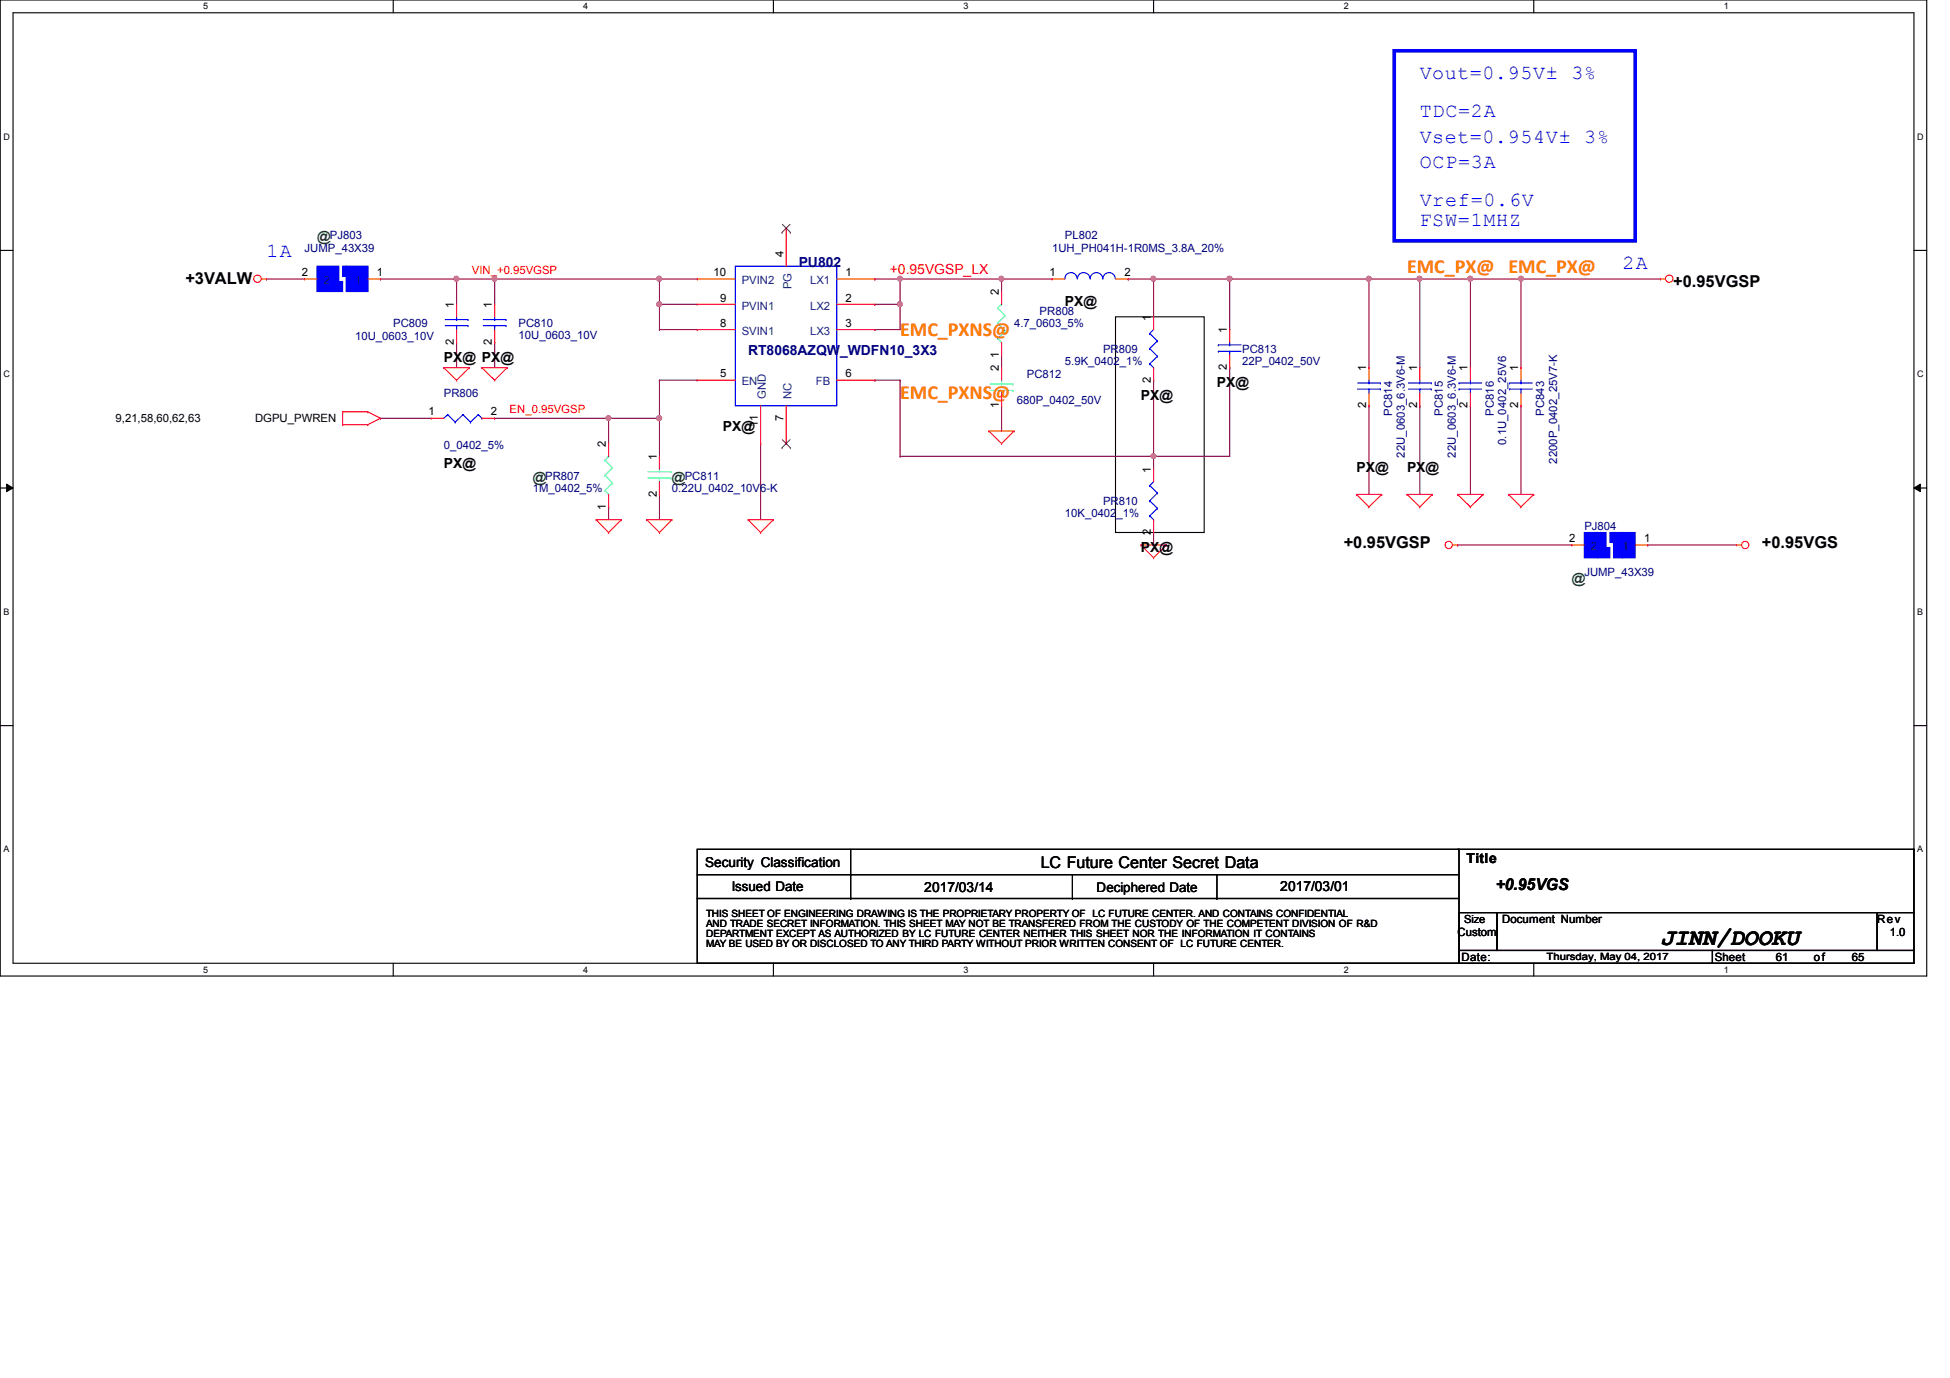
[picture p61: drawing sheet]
<svg xmlns="http://www.w3.org/2000/svg" width="297mm" height="210mm" viewBox="0 0 297 210" stroke-linecap="round" stroke-linejoin="round" font-family="sans-serif">
<defs><g id="words">
<text font-size="3.6" x="252.9" y="143.9">JINN/DOOKU</text>
<g font-size="3" fill="#00f">
<text x="216.3" y="12.1">Vout=0.95V± 3%</text>
<text x="216.3" y="17.9">TDC=2A</text>
<text x="216.3" y="21.7">Vset=0.954V± 3%</text>
<text x="216.3" y="25.6">OCP=3A</text>
<text x="216.3" y="31.4">Vref=0.6V</text>
<text x="216.3" y="34.4">FSW=1MHZ</text>
<text x="40.6" y="39.1">1A</text>
<text x="247.1" y="41">2A</text>
</g>
<g font-size="3" fill="#ff8000">
<text x="214.3" y="41.5">EMC_PX@ EMC_PX@</text>
<text x="137.1" y="51.2">EMC_PXNS@</text>
<text x="137.1" y="60.8">EMC_PXNS@</text>
</g>
<g font-size="2.5">
<text x="28.2" y="43.3">+3VALW</text>
<text x="254.9" y="43.6">+0.95VGSP</text>
<text x="204.7" y="83.4">+0.95VGSP</text>
<text x="268.4" y="83.4">+0.95VGS</text>
<text x="158.5" y="132.2">LC Future Center Secret Data</text>
<text x="227.8" y="135.5">+0.95VGS</text>
</g>
<g font-size="2.1" fill="#008000">
<text x="48.3" y="36.7">@</text>
<text x="81.1" y="73.4">@</text>
<text x="102.4" y="73.4">@</text>
<text x="239.4" y="88.9">@</text>
</g>
<g font-size="2.1" fill="#000080">
<text x="121.7" y="40.6">PU802</text>
<text x="114" y="54.1">RT8068AZQW_WDFN10_3X3</text>
</g>
<text font-size="2.1" fill="#f00" x="135.5" y="41.7">+0.95VGSP_LX</text>
<g font-size="2.1">
<text x="162.2" y="46.6">PX@</text>
<text x="67.6" y="55.1">PX@ PX@</text>
<text x="185.4" y="59">PX@</text>
<text x="110.1" y="65.7">PX@</text>
<text x="173.8" y="60.9">PX@</text>
<text x="67.6" y="71.3">PX@</text>
<text x="206.6" y="71.9">PX@</text>
<text x="214.3" y="71.9">PX@</text>
<text x="173.8" y="84">PX@</text>
<text x="223.4" y="131.5">Title</text>
<text x="107.4" y="132">Security Classification</text>
<text x="140.8" y="135.9">2017/03/14</text>
<text x="195" y="135.7">2017/03/01</text>
</g>
<g font-size="2">
<text x="111.5" y="135.7">Issued Date</text>
<text x="167" y="135.9">Deciphered Date</text>
</g>
<g font-size="1.7" fill="#000080">
<text x="46.4" y="38.3">JUMP_43X39</text>
<text x="50.2" y="36.4">PJ803</text>
<text x="160.3" y="38.3">1UH_PH041H-1R0MS_3.8A_20%</text>
<text x="162.2" y="36.4">PL802</text>
<text x="158.4" y="48">PR808</text>
<text x="54.1" y="51.8">10U_0603_10V</text>
<text x="59.9" y="49.9">PC809</text>
<text x="79" y="49.9">PC810</text>
<text x="79" y="51.6">10U_0603_10V</text>
<text x="154.5" y="49.9">4.7_0603_5%</text>
<text x="168" y="53.8">PR809</text>
<text x="189.2" y="53.8">PC813</text>
<text x="156.4" y="57.6">PC812</text>
<text x="162.2" y="55.7">5.9K_0402_1%</text>
<text x="189.2" y="55.7">22P_0402_50V</text>
<text x="67.6" y="60.5">PR806</text>
<text x="154.9" y="61.5">680P_0402_50V</text>
<text x="212.1" y="63.3" transform="rotate(-90 212.1 63.3)">PC814</text>
<text x="219.8" y="63.3" transform="rotate(-90 219.8 63.3)">PC815</text>
<text x="227.5" y="63.3" transform="rotate(-90 227.5 63.3)">PC816</text>
<text x="235.2" y="63.3" transform="rotate(-90 235.2 63.3)">PC843</text>
<text x="67.6" y="68.4">0_0402_5%</text>
<text x="214" y="69.7" transform="rotate(-90 214 69.7)">22U_0603_6.3V6-M</text>
<text x="221.7" y="69.7" transform="rotate(-90 221.7 69.7)">22U_0603_6.3V6-M</text>
<text x="229.4" y="67.8" transform="rotate(-90 229.4 67.8)">0.1U_0402_25V6</text>
<text x="237.2" y="70.7" transform="rotate(-90 237.2 70.7)">2200P_0402_25V7-K</text>
<text x="81.1" y="75">1M_0402_5%</text>
<text x="83.1" y="73.1">PR807</text>
<text x="102.4" y="75">0.22U_0402_10V6-K</text>
<text x="104.3" y="73.1">PC811</text>
<text x="168" y="76.9">PR810</text>
<text x="162.2" y="78.8">10K_0402_1%</text>
<text x="241.3" y="80.8">PJ804</text>
<text x="241.3" y="87.7">JUMP_43X39</text>
</g>
<g font-size="1.7" fill="#f00">
<text x="71.9" y="41.7">VIN_+0.95VGSP</text>
<text x="77.6" y="62.9">EN_0.95VGSP</text>
</g>
<g font-size="1.7">
<text x="119.3" y="39.2" transform="rotate(-90 119.3 39.2)">4</text>
<text x="46" y="42.1">2</text>
<text x="57.4" y="42.1">1</text>
<text x="69.1" y="46.9" transform="rotate(-90 69.1 46.9)">1</text>
<text x="74.9" y="46.9" transform="rotate(-90 74.9 46.9)">1</text>
<text x="108.7" y="42.1">10</text>
<text x="109.7" y="45.9">9</text>
<text x="128.8" y="45.9">2</text>
<text x="128.8" y="42.1">1</text>
<text x="152.1" y="45" transform="rotate(-90 152.1 45)">2</text>
<text x="159.9" y="42.1">1</text>
<text x="171.3" y="42.1">2</text>
<text x="69.1" y="52.5" transform="rotate(-90 69.1 52.5)">2</text>
<text x="74.9" y="52.5" transform="rotate(-90 74.9 52.5)">2</text>
<text x="109.7" y="49.8">8</text>
<text x="128.8" y="49.8">3</text>
<text x="175.3" y="48.9" transform="rotate(-90 175.3 48.9)">1</text>
<text x="186.9" y="50.8" transform="rotate(-90 186.9 50.8)">1</text>
<text x="109.7" y="57.5">5</text>
<text x="128.8" y="57.5">6</text>
<text x="152.1" y="56.6" transform="rotate(-90 152.1 56.6)">2</text>
<text x="152.1" y="54.5" transform="rotate(-90 152.1 54.5)">1</text>
<text x="175.3" y="58.3" transform="rotate(-90 175.3 58.3)">2</text>
<text x="186.9" y="56.4" transform="rotate(-90 186.9 56.4)">2</text>
<text x="208.1" y="56.6" transform="rotate(-90 208.1 56.6)">1</text>
<text x="215.9" y="56.6" transform="rotate(-90 215.9 56.6)">1</text>
<text x="223.6" y="56.6" transform="rotate(-90 223.6 56.6)">1</text>
<text x="231.3" y="56.6" transform="rotate(-90 231.3 56.6)">1</text>
<text x="17.6" y="64.3">9,21,58,60,62,63</text>
<text x="38.9" y="64.3">DGPU_PWREN</text>
<text x="65.3" y="63.3">1</text>
<text x="74.8" y="63.3">2</text>
<text x="115.4" y="65.1" transform="rotate(-90 115.4 65.1)">11</text>
<text x="119.3" y="64.1" transform="rotate(-90 119.3 64.1)">7</text>
<text x="152.1" y="62.2" transform="rotate(-90 152.1 62.2)">1</text>
<text x="208.1" y="62.2" transform="rotate(-90 208.1 62.2)">2</text>
<text x="215.9" y="62.2" transform="rotate(-90 215.9 62.2)">2</text>
<text x="223.6" y="62.2" transform="rotate(-90 223.6 62.2)">2</text>
<text x="231.3" y="62.2" transform="rotate(-90 231.3 62.2)">2</text>
<text x="92.3" y="68.2" transform="rotate(-90 92.3 68.2)">2</text>
<text x="100" y="70.1" transform="rotate(-90 100 70.1)">1</text>
<text x="92.3" y="77.6" transform="rotate(-90 92.3 77.6)">1</text>
<text x="100" y="75.7" transform="rotate(-90 100 75.7)">2</text>
<text x="175.3" y="72" transform="rotate(-90 175.3 72)">1</text>
<text x="175.3" y="81.5" transform="rotate(-90 175.3 81.5)">2</text>
<text x="239" y="82.6">2</text>
<text x="250.4" y="82.6">1</text>
<text x="222" y="142.5">Custom</text>
<text x="223" y="140.5">Size</text>
<text x="228.8" y="140.6">Document Number</text>
<text x="286" y="140.6">Rev</text>
<text x="287.9" y="142.5">1.0</text>
<text x="222.6" y="146.4">Date:</text>
<text x="261.2" y="146.4">Sheet</text>
<text x="270.5" y="146.4">61</text>
<text x="276.3" y="146.4">of</text>
<text x="282.1" y="146.4">65</text>
</g>
<g font-size="1.7" fill="#004080">
<text x="49.3" y="43.3">2</text>
<text x="54.1" y="43.3">1</text>
<text x="113" y="47.2">PVIN1</text>
<text x="113" y="43.3">PVIN2</text>
<text x="120.6" y="44" transform="rotate(-90 120.6 44)">PG</text>
<text x="123.4" y="47.2">LX2</text>
<text x="123.4" y="43.3">LX1</text>
<text x="113" y="51">SVIN1</text>
<text x="123.4" y="51">LX3</text>
<text x="113" y="58.7">EN</text>
<text x="124.3" y="58.7">FB</text>
<text x="116.7" y="60.8" transform="rotate(-90 116.7 60.8)">GND</text>
<text x="120.6" y="60.8" transform="rotate(-90 120.6 60.8)">NC</text>
<text x="242.3" y="83.8">2</text>
<text x="247.1" y="83.8">1</text>
</g>
<g font-size="1.5">
<text x="107.6" y="141.2">AND TRADE SECRET INFORMATION. THIS SHEET MAY NOT BE TRANSFERED FROM THE CUSTODY OF THE COMPETENT DIVISION OF R&amp;D</text>
<text x="107.6" y="139.6">THIS SHEET OF ENGINEERING DRAWING IS THE PROPRIETARY PROPERTY OF LC FUTURE CENTER. AND CONTAINS CONFIDENTIAL</text>
<text x="107.6" y="142.7">DEPARTMENT EXCEPT AS AUTHORIZED BY LC FUTURE CENTER NEITHER THIS SHEET NOR THE INFORMATION IT CONTAINS</text>
<text x="107.6" y="144.3">MAY BE USED BY OR DISCLOSED TO ANY THIRD PARTY WITHOUT PRIOR WRITTEN CONSENT OF LC FUTURE CENTER.</text>
<text x="235.6" y="146.2">Thursday, May 04, 2017</text>
</g>
<g font-size="1.4">
<text x="30.9" y="1.4">5</text>
<text x="88.9" y="1.4">4</text>
<text x="146.8" y="1.4">3</text>
<text x="204.7" y="1.4">2</text>
<text x="262.6" y="1.4">1</text>
<text x=".5" y="21.3">D</text>
<text x="292.1" y="21.3">D</text>
<text x=".5" y="57.4">C</text>
<text x="292.1" y="57.4">C</text>
<text x=".5" y="93.6">B</text>
<text x="292.1" y="93.6">B</text>
<text x=".5" y="129.8">A</text>
<text x="292.1" y="129.8">A</text>
<text x="30.9" y="148.2">5</text>
<text x="88.9" y="148.2">4</text>
<text x="146.8" y="148.2">3</text>
<text x="204.7" y="148.2">2</text>
<text x="262.6" y="148.2">1</text>
</g>
</g></defs>
<path d="M0 0h293.5v148.7h-293.5zM2 1.9h289.5v144.8h-289.5z" fill="none" stroke="#000" stroke-width=".17"/>
<g fill="#fff">
<path d="M30.9 .2h.8v1.5h-.8z"/>
<path d="M30.9 146.9h.8v1.6h-.8z"/>
</g>
<path d="M59.9 0v1.9M59.9 146.7v2" fill="none" stroke="#000" stroke-width=".17"/>
<g fill="#fff">
<path d="M88.9 .2h.7v1.5h-.7z"/>
<path d="M88.9 146.9h.7v1.6h-.7z"/>
</g>
<path d="M117.8 0v1.9M117.8 146.7v2" fill="none" stroke="#000" stroke-width=".17"/>
<g fill="#fff">
<path d="M146.8 .2h.7v1.5h-.7z"/>
<path d="M146.8 146.9h.7v1.6h-.7z"/>
</g>
<path d="M175.7 0v1.9M175.7 146.7v2" fill="none" stroke="#000" stroke-width=".17"/>
<g fill="#fff">
<path d="M204.7 .2h.7v1.5h-.7z"/>
<path d="M204.7 146.9h.7v1.6h-.7z"/>
</g>
<path d="M233.6 0v1.9M233.6 146.7v2" fill="none" stroke="#000" stroke-width=".17"/>
<g fill="#fff">
<path d="M262.6 .2h.8v1.5h-.8z"/>
<path d="M262.6 146.9h.8v1.6h-.8z"/>
<path d="M.5 20h1v1.5h-1z"/>
<path d="M292.1 20h.9v1.5h-.9z"/>
<path d="M.5 56.2h1v1.5h-1z"/>
<path d="M292.1 56.2h.9v1.5h-.9z"/>
</g>
<path d="M0 38.1h2M291.5 38.1h2" fill="none" stroke="#000" stroke-width=".17"/>
<g fill="#fff">
<path d="M.5 92.4h.9v1.5h-.9z"/>
<path d="M292.1 92.4h.8v1.5h-.8z"/>
</g>
<path d="M0 74.3h2M291.5 74.3h2" fill="none" stroke="#000" stroke-width=".17"/>
<path d="M1 73.7l1 .6-1 .6zM291.5 74.3l1-.6v1.2z" fill="#000"/>
<path d="M1 73.7l1 .6-1 .6zM291.5 74.3l1-.6v1.2z" fill="none" stroke="#000" stroke-width=".15"/>
<g fill="#fff">
<path d="M.5 128.6h.9v1.5h-.9z"/>
<path d="M292.1 128.6h.8v1.5h-.8z"/>
</g>
<path d="M169.9 48.3h13.5v32.8h-13.5zM0 110.5h2M291.5 110.5h2" fill="none" stroke="#000" stroke-width=".17"/>
<path d="M212.4 7.7h36.7v29h-36.7z" fill="none" stroke="#00f" stroke-width=".55"/>
<path d="M133.3 50.2h.1M137.1 46.4h.1M137.1 46.4v3.8h-3.8" fill="none" stroke="#800040" stroke-width=".17"/>
<circle cx="137.1" cy="46.3" r=".37" fill="#f0f"/>
<circle cx="137.1" cy="46.3" r=".37" fill="none" stroke="#f0f" stroke-width=".17"/>
<g fill="none" stroke="#800040" stroke-width=".17">
<path d="M69.6 42.5h.1M69.6 42.5v3.9M75.3 42.5h.1M75.3 42.5h25.2M100.5 50.2h.1M100.5 50.2h5.7M133.3 57.9h.1M133.3 57.9h3.8M137.1 57.9h.1M137.1 57.9v11.6M175.7 57.9h.1M175.7 57.9v11.6"/>
<path d="M115.9 67.6h.1M115.9 67.6v11.6M175.7 81.1h.1M175.7 81.1v1.9"/>
</g>
<circle cx="100.4" cy="42.5" r=".38" fill="#f0f"/>
<circle cx="100.4" cy="42.5" r=".38" fill="none" stroke="#f0f" stroke-width=".17"/>
<path d="M175.7 42.5h.1M175.7 42.5h11.6" fill="none" stroke="#800040" stroke-width=".17"/>
<circle cx="187.3" cy="42.5" r=".38" fill="#f0f"/>
<circle cx="187.3" cy="42.5" r=".38" fill="none" stroke="#f0f" stroke-width=".17"/>
<circle cx="175.7" cy="42.5" r=".38" fill="#f0f"/>
<circle cx="175.7" cy="42.5" r=".38" fill="none" stroke="#f0f" stroke-width=".17"/>
<g fill="none" stroke="#800040" stroke-width=".17">
<path d="M100.5 42.5h.1M100.5 46.4h.1M100.5 42.5v7.7M133.3 46.4h.1M133.3 42.5h.1M133.3 42.5h3.8M133.3 46.4h3.8M171.9 42.5h.1M171.9 42.5h3.8M187.3 42.5h.1M187.3 56h.1M187.3 42.5v7.7"/>
<path d="M187.3 56v13.5h-11.6M187.3 42.5h21.2M175.7 69.5h.1"/>
</g>
<circle cx="100.4" cy="46.3" r=".37" fill="#f0f"/>
<circle cx="100.4" cy="46.3" r=".37" fill="none" stroke="#f0f" stroke-width=".17"/>
<path d="M100.5 46.4h.1M100.5 46.4h5.7M137.1 42.5h.1M137.1 42.5v3.9M175.7 42.5h.1M175.7 42.5v5.8M208.5 42.5h.1M208.5 42.5v13.5M208.5 61.8h.1M208.5 61.8v13.5M216.3 61.8h.1M216.3 61.8v13.5" fill="none" stroke="#800040" stroke-width=".17"/>
<circle cx="208.5" cy="42.5" r=".38" fill="#f0f"/>
<circle cx="208.5" cy="42.5" r=".38" fill="none" stroke="#f0f" stroke-width=".17"/>
<path d="M100.5 57.9h.1M100.5 57.9v5.8" fill="none" stroke="#800040" stroke-width=".17"/>
<circle cx="100.4" cy="63.7" r=".37" fill="#f0f"/>
<circle cx="100.4" cy="63.7" r=".37" fill="none" stroke="#f0f" stroke-width=".17"/>
<g fill="none" stroke="#800040" stroke-width=".17">
<path d="M100.5 57.9h.1M100.5 42.5h.1M100.5 42.5h5.7M100.5 57.9h5.7M208.5 42.5h.1M208.5 42.5h7.8M216.3 42.5h.1M216.3 42.5v13.5M58 63.7h.1M58 63.7h7.7M75.3 63.7h.1M75.3 63.7h25.2"/>
<path d="M92.7 63.7h.1M92.7 77.2h.1M92.7 63.7v3.9M92.7 77.2v2M100.5 75.3h.1M100.5 63.7h.1M100.5 63.7v5.8M100.5 75.3v3.9M175.7 69.5h.1M175.7 69.5v2"/>
</g>
<circle cx="92.7" cy="63.7" r=".37" fill="#f0f"/>
<circle cx="92.7" cy="63.7" r=".37" fill="none" stroke="#f0f" stroke-width=".17"/>
<path d="M152.6 54.1h.1M152.6 54.1v1.9M137.1 69.5h.1M137.1 69.5h38.6M152.6 61.8h.1M152.6 61.8v3.9" fill="none" stroke="#800040" stroke-width=".17"/>
<circle cx="175.7" cy="69.5" r=".37" fill="#f0f"/>
<circle cx="175.7" cy="69.5" r=".37" fill="none" stroke="#f0f" stroke-width=".17"/>
<path d="M69.6 52.2h.1M69.6 52.2v3.8M231.7 42.5h.1M231.7 42.5h21.2" fill="none" stroke="#800040" stroke-width=".17"/>
<circle cx="231.7" cy="42.5" r=".38" fill="#f0f"/>
<circle cx="231.7" cy="42.5" r=".38" fill="none" stroke="#f0f" stroke-width=".17"/>
<path d="M216.3 42.5h.1M216.3 42.5h7.7M224 42.5h.1M224 42.5v13.5M224 61.8h.1M224 61.8v13.5" fill="none" stroke="#800040" stroke-width=".17"/>
<circle cx="223.9" cy="42.5" r=".38" fill="#f0f"/>
<circle cx="223.9" cy="42.5" r=".38" fill="none" stroke="#f0f" stroke-width=".17"/>
<circle cx="216.2" cy="42.5" r=".38" fill="#f0f"/>
<circle cx="216.2" cy="42.5" r=".38" fill="none" stroke="#f0f" stroke-width=".17"/>
<path d="M137.1 42.5h.1M137.1 42.5h15.5" fill="none" stroke="#800040" stroke-width=".17"/>
<circle cx="152.5" cy="42.5" r=".38" fill="#f0f"/>
<circle cx="152.5" cy="42.5" r=".38" fill="none" stroke="#f0f" stroke-width=".17"/>
<circle cx="137.1" cy="42.5" r=".38" fill="#f0f"/>
<circle cx="137.1" cy="42.5" r=".38" fill="none" stroke="#f0f" stroke-width=".17"/>
<g fill="none" stroke="#800040" stroke-width=".17">
<path d="M40.6 42.5h.1M40.6 42.5h5.8M69.6 42.5h.1M69.6 42.5h5.7M75.3 42.5h.1M75.3 42.5v3.9M152.6 42.5h.1M152.6 42.5h7.7M152.6 42.5v1.9M222 83h.1M222 83h17.4M251 83h.1"/>
<path d="M251 83h13.5"/>
</g>
<circle cx="75.3" cy="42.5" r=".38" fill="#f0f"/>
<circle cx="75.3" cy="42.5" r=".38" fill="none" stroke="#f0f" stroke-width=".17"/>
<circle cx="69.5" cy="42.5" r=".38" fill="#f0f"/>
<circle cx="69.5" cy="42.5" r=".38" fill="none" stroke="#f0f" stroke-width=".17"/>
<path d="M58 42.5h.1M58 42.5h11.6M75.3 52.2h.1M75.3 52.2v3.8M224 42.5h.1M224 42.5h7.7M231.7 42.5h.1M231.7 42.5v13.5M231.7 61.8h.1M231.7 61.8v13.5" fill="none" stroke="#800040" stroke-width=".17"/>
<g fill="none" stroke="#f00" stroke-width=".17">
<path d="M39.8 42.5h.8M40.6 42.5h.1M67.6 56h.1M67.6 56h3.9M67.6 56l2 1.9M69.6 57.9h.1M71.5 56h.1M71.5 56l-1.9 1.9M73.4 56h.1M73.4 56h3.9M73.4 56l1.9 1.9M75.3 57.9h.1"/>
<path d="M77.3 56h.1M77.3 56l-2 1.9M187.3 50.2h.1M187.3 56h.1M187.3 50.2v2M187.3 54.1v1.9M231.7 56h.1M231.7 56v1.9M231.7 59.9v1.9M252.9 42.5h.1M252.9 42.5h.8M52.2 64.7h.1"/>
<path d="M52.2 62.7h.1M52.2 62.7h3.8M52.2 64.7h3.8M52.2 62.7v2M56 62.7h.1M56 64.7h.1M56 62.7l2 1M58 63.7h.1M58 63.7l-2 1M90.8 79.2h.1M90.8 79.2h3.9M90.8 79.2l1.9 1.9"/>
<path d="M94.7 79.2h.1M94.7 79.2l-2 1.9M98.5 79.2h.1M98.5 79.2h3.9M98.5 79.2l2 1.9M100.5 69.5h.1M100.5 75.3h.1M100.5 69.5v2M100.5 73.4v1.9M102.4 79.2h.1M102.4 79.2l-1.9 1.9M114 79.2h.1"/>
<path d="M114 79.2h3.8M114 79.2l1.9 1.9M117.8 79.2h.1M117.8 79.2l-1.9 1.9M150.6 65.7h.1M150.6 65.7h3.9M150.6 65.7l2 1.9M152.6 67.6h.1M154.5 65.7h.1M154.5 65.7l-1.9 1.9M206.6 75.3h.1M206.6 75.3h3.9"/>
<path d="M206.6 75.3l1.9 1.9M208.5 77.2h.1M210.5 75.3h.1M210.5 75.3l-2 1.9M214.3 75.3h.1M214.3 75.3h3.9M214.3 75.3l2 1.9M216.3 77.2h.1M218.2 75.3h.1M218.2 75.3l-1.9 1.9M222 75.3h.1M222 75.3h3.9"/>
<path d="M222 75.3l2 1.9M224 77.2h.1M225.9 75.3h.1M225.9 75.3l-1.9 1.9M229.8 75.3h.1M229.8 75.3h3.8M229.8 75.3l1.9 1.9M231.7 77.2h.1M231.7 61.8h.1M233.6 75.3h.1M233.6 75.3l-1.9 1.9M92.7 81.1h.1"/>
<path d="M100.5 81.1h.1M115.9 81.1h.1M173.8 83h.1M173.8 83h3.9M173.8 83l1.9 2M175.7 85h.1M177.7 83h.1M177.7 83l-2 2M221.3 83h.7M222 83h.1M264.5 83h.1M264.5 83h.8"/>
<circle cx="39.2" cy="42.5" r=".56"/>
<circle cx="254.3" cy="42.5" r=".56"/>
<circle cx="220.7" cy="83" r=".56"/>
<circle cx="265.8" cy="83" r=".56"/>
</g>
<g fill="none" stroke="#000" stroke-width=".17">
<path d="M106.2 129.4h116v3.8h-116zM106.2 133.2h116v3.7h-116zM106.2 136.9h116v9.8h-116zM129.6 133.2h.1M129.6 136.9h.1M129.6 129.4v7.5M163.4 136.9h.1M163.4 133.2v3.7M185.4 136.9h.1M185.4 133.2v3.7M222 129.4h69.5M222.2 139h5.8v5.8h-5.8z"/>
<path d="M228 139h58v5.8h-58zM286 139h5.5v5.8h-5.5zM291.5 129.4h.1M291.5 129.4v9.6M222.2 144.8h38.7v1.9h-38.7zM260.9 144.8h30.6v1.9h-30.6z"/>
</g>
<g fill="none" stroke="#00f" stroke-width=".17">
<path d="M185.6 53.5h.1M185.6 52.5h.1M185.6 53.5h3.5M185.6 52.5h3.5M187.3 52.5h.1M187.3 53.5h.1M187.3 52.2v.3M187.3 53.5v.6M230 59.3h.1M230 58.3h.1M230 59.3h3.4M230 58.3h3.4"/>
<path d="M231.7 58.3h.1M231.7 59.3h.1M231.7 57.9v.4M231.7 59.3v.6"/>
</g>
<path d="M98.7 72.8h3.5M98.7 71.8h3.5M100.5 71.8h.1M100.5 72.8h.1M100.5 71.5v.3M100.5 72.8v.6M102.2 72.8h.1M102.2 71.8h.1" fill="none" stroke="#00ff80" stroke-width=".17"/>
<path d="M54.1 40.6h1.9v3.8h-1.9z" fill-rule="evenodd" fill="#00f"/>
<path d="M54.1 40.6h1.9v3.8h-1.9z" fill="none" stroke="#00f" stroke-width=".17"/>
<path d="M52.7 40.6h1.4v3.8h-1.4z" fill-rule="evenodd" fill="#00f"/>
<path d="M52.7 40.6h1.4v3.8h-1.4z" fill="none" stroke="#00f" stroke-width=".17"/>
<path d="M52.2 40.6h.5v1.5h-.5z" fill-rule="evenodd" fill="#00f"/>
<path d="M52.2 40.6h.5v1.5h-.5z" fill="none" stroke="#00f" stroke-width=".17"/>
<path d="M51.6 42.9h.6v1.5h-.6z" fill-rule="evenodd" fill="#00f"/>
<path d="M51.6 42.9h.6v1.5h-.6z" fill="none" stroke="#00f" stroke-width=".17"/>
<path d="M50.2 40.6h1.4v3.8h-1.4z" fill-rule="evenodd" fill="#00f"/>
<path d="M50.2 40.6h1.4v3.8h-1.4z" fill="none" stroke="#00f" stroke-width=".17"/>
<path d="M48.3 40.6h1.9v3.8h-1.9z" fill-rule="evenodd" fill="#00f"/>
<g fill="none" stroke="#00f" stroke-width=".17">
<path d="M48.3 40.6h1.9v3.8h-1.9zM164.1 42.5a.93 .93 0 0 0-1-1 .93 .93 0 0 0-.9 1M166 42.5a.95 .95 0 0 0-.9-1 .95 .95 0 0 0-1 1M168 42.5a.95 .95 0 0 0-1-1 .95 .95 0 0 0-.9 1M169.9 42.5a.93 .93 0 0 0-1-1 .93 .93 0 0 0-.9 1M206.8 59.3h3.5M206.8 58.3h3.5M208.5 58.3h.1M208.5 59.3h.1M208.5 57.9v.4M208.5 59.3v.6M210.3 59.3h.1"/>
<path d="M210.3 58.3h.1M68.2 63.2h.1M68.2 63.2l-.6 .5M68.2 63.2l1.1 1.1M69.3 64.3h.1M70.5 63.2h.1M70.5 63.2l-1.2 1.1M70.5 63.2l1.2 1.1M71.7 64.3h.1M72.9 63.2h.1M72.9 63.2l-1.2 1.1M72.9 63.2l.5 .5"/>
<path d="M73.4 63.7h.1"/>
</g>
<g fill="none" stroke="#f00" stroke-width=".17">
<path d="M46.4 42.5h.1M46.4 42.5h1.9M56 42.5h2M58 42.5h.1M152.6 54.1h.1M152.6 44.4h.1M152.6 44.4v2M152.6 52.2v1.9M160.3 42.5h.1M160.3 42.5h1.9M169.9 42.5h2M171.9 42.5h.1"/>
<path d="M208.5 56h.1M208.5 56v1.9M208.5 59.9v1.9M65.7 63.7h.1M65.7 63.7h1.9M73.4 63.7h1.9M75.3 63.7h.1M208.5 61.8h.1"/>
</g>
<path d="M152 51.6h.1M152 49.2h.1M152 46.9h.1M152 51.6l.6 .6M152 49.2l1.1 1.2M152 46.9l1.1 1.2M152.6 46.4h.1M152.6 46.4l-.6 .5M153.1 50.4h.1M153.1 48.1h.1M153.1 50.4l-1.1 1.2M153.1 48.1l-1.1 1.1" fill="none" stroke="#00ff80" stroke-width=".17"/>
<path d="M247.1 81.1h2v3.9h-2z" fill-rule="evenodd" fill="#00f"/>
<path d="M247.1 81.1h2v3.9h-2z" fill="none" stroke="#00f" stroke-width=".17"/>
<path d="M245.8 81.1h1.3v3.9h-1.3z" fill-rule="evenodd" fill="#00f"/>
<path d="M245.8 81.1h1.3v3.9h-1.3z" fill="none" stroke="#00f" stroke-width=".17"/>
<path d="M245.2 81.1h.6v1.5h-.6z" fill-rule="evenodd" fill="#00f"/>
<path d="M245.2 81.1h.6v1.5h-.6z" fill="none" stroke="#00f" stroke-width=".17"/>
<path d="M244.6 83.4h.6v1.6h-.6z" fill-rule="evenodd" fill="#00f"/>
<path d="M244.6 83.4h.6v1.6h-.6z" fill="none" stroke="#00f" stroke-width=".17"/>
<path d="M243.3 81.1h1.3v3.9h-1.3z" fill-rule="evenodd" fill="#00f"/>
<path d="M243.3 81.1h1.3v3.9h-1.3z" fill="none" stroke="#00f" stroke-width=".17"/>
<path d="M241.3 81.1h2v3.9h-2z" fill-rule="evenodd" fill="#00f"/>
<g fill="none" stroke="#00f" stroke-width=".17">
<path d="M67.8 49.6h3.5M67.8 48.7h3.5M69.6 48.7h.1M69.6 49.6h.1M69.6 48.3v.4M69.6 49.6v.6M71.3 49.6h.1M71.3 48.7h.1M73.6 49.6h3.5M73.6 48.7h3.5M75.3 48.7h.1M75.3 49.6h.1"/>
<path d="M75.3 48.3v.4M75.3 49.6v.6M77.1 49.6h.1M77.1 48.7h.1M112 40.6h15.5v21.2h-15.5zM175.1 50.8h.1M175.1 53.1h.1M175.1 55.4h.1M175.1 50.8l1.2 1.1M175.1 53.1l1.2 1.2M175.1 55.4l.6 .6M175.7 56h.1"/>
<path d="M175.7 50.2l-.6 .6M176.3 51.9h.1M176.3 54.3h.1M176.3 51.9l-1.2 1.2M176.3 54.3l-1.2 1.1M214.5 59.3h3.5M214.5 58.3h3.5M216.3 58.3h.1M216.3 59.3h.1M216.3 57.9v.4M216.3 59.3v.6M218 59.3h.1"/>
<path d="M218 58.3h.1M222.2 59.3h.1M222.2 58.3h.1M222.2 59.3h3.5M222.2 58.3h3.5M224 58.3h.1M224 59.3h.1M224 57.9v.4M224 59.3v.6M175.1 74h.1M175.1 76.3h.1M175.1 78.6h.1"/>
<path d="M175.1 74l1.2 1.1M175.1 76.3l1.2 1.1M175.1 78.6l.6 .6M175.7 79.2h.1M175.7 73.4l-.6 .6M176.3 75.1h.1M176.3 77.4h.1M176.3 75.1l-1.2 1.2M176.3 77.4l-1.2 1.2M241.3 81.1h2v3.9h-2z"/>
</g>
<g fill="none" stroke="#f00" stroke-width=".17">
<path d="M119.8 34.8h.1M119.8 34.8v5.8M69.6 46.4h.1M69.6 52.2h.1M69.6 46.4v1.9M69.6 50.2v2M75.3 46.4h.1M75.3 52.2h.1M75.3 46.4v1.9M75.3 50.2v2M106.2 46.4h.1M106.2 50.2h.1"/>
<path d="M106.2 42.5h.1M106.2 57.9h.1M106.2 50.2h5.8M106.2 46.4h5.8M106.2 57.9h5.8M106.2 42.5h5.8M127.5 50.2h5.8M127.5 46.4h5.8M127.5 57.9h5.8M127.5 42.5h5.8M133.3 50.2h.1M133.3 46.4h.1"/>
<path d="M133.3 57.9h.1M133.3 42.5h.1M152.6 56h.1M152.6 56v1.9M152.6 59.9v1.9M175.7 48.3h.1M175.7 57.9h.1M175.7 48.3v1.9M175.7 56v1.9M216.3 56h.1M216.3 56v1.9M216.3 59.9v1.9"/>
<path d="M224 56h.1M224 56v1.9M224 59.9v1.9M92.7 77.2h.1M92.7 67.6h.1M92.7 67.6v1.9M92.7 75.3v1.9M115.9 67.6h.1M115.9 61.8v5.8M119.8 67.6h.1M119.8 61.8v5.8M152.6 61.8h.1"/>
<path d="M175.7 71.5h.1M175.7 71.5v1.9M175.7 79.2v1.9M216.3 61.8h.1M224 61.8h.1M175.7 81.1h.1M239.4 83h.1M239.4 83h1.9M249.1 83h1.9M251 83h.1"/>
</g>
<g fill="none" stroke="#00ff80" stroke-width=".17">
<path d="M150.8 58.5h3.5M150.8 59.5h3.5M152.6 59.5h.1M152.6 58.5h.1M152.6 57.9v.6M152.6 59.5v.4M154.3 58.5h.1M154.3 59.5h.1M92.2 74.7h.1M92.2 72.4h.1M92.2 70.1h.1M92.2 74.7l.5 .6"/>
<path d="M92.2 72.4l1.1 1.2M92.2 70.1l1.1 1.1M92.7 69.5h.1M92.7 69.5l-.5 .6M93.3 73.6h.1M93.3 71.2h.1M93.3 73.6l-1.1 1.1M93.3 71.2l-1.1 1.2"/>
</g>
<path d="M119.1 35.4h.1M119.2 34.2l1.2 1.2M120.4 34.2l-1.3 1.2M120.4 35.4h.1M119.1 68.2h.1M119.2 67l1.2 1.2M120.4 67l-1.3 1.2M120.4 68.2h.1" fill="none" stroke="#804000" stroke-width=".15"/>
<circle cx="137.1" cy="46.3" r=".37" fill="#f0f"/>
<circle cx="137.1" cy="46.3" r=".37" fill="none" stroke="#f0f" stroke-width=".17"/>
<circle cx="100.4" cy="42.5" r=".38" fill="#f0f"/>
<circle cx="100.4" cy="42.5" r=".38" fill="none" stroke="#f0f" stroke-width=".17"/>
<circle cx="187.3" cy="42.5" r=".38" fill="#f0f"/>
<circle cx="187.3" cy="42.5" r=".38" fill="none" stroke="#f0f" stroke-width=".17"/>
<circle cx="175.7" cy="42.5" r=".38" fill="#f0f"/>
<circle cx="175.7" cy="42.5" r=".38" fill="none" stroke="#f0f" stroke-width=".17"/>
<circle cx="100.4" cy="46.3" r=".37" fill="#f0f"/>
<circle cx="100.4" cy="46.3" r=".37" fill="none" stroke="#f0f" stroke-width=".17"/>
<circle cx="208.5" cy="42.5" r=".38" fill="#f0f"/>
<circle cx="208.5" cy="42.5" r=".38" fill="none" stroke="#f0f" stroke-width=".17"/>
<circle cx="100.4" cy="63.7" r=".37" fill="#f0f"/>
<circle cx="100.4" cy="63.7" r=".37" fill="none" stroke="#f0f" stroke-width=".17"/>
<circle cx="92.7" cy="63.7" r=".37" fill="#f0f"/>
<circle cx="92.7" cy="63.7" r=".37" fill="none" stroke="#f0f" stroke-width=".17"/>
<circle cx="175.7" cy="69.5" r=".37" fill="#f0f"/>
<circle cx="175.7" cy="69.5" r=".37" fill="none" stroke="#f0f" stroke-width=".17"/>
<circle cx="231.7" cy="42.5" r=".38" fill="#f0f"/>
<circle cx="231.7" cy="42.5" r=".38" fill="none" stroke="#f0f" stroke-width=".17"/>
<circle cx="223.9" cy="42.5" r=".38" fill="#f0f"/>
<circle cx="223.9" cy="42.5" r=".38" fill="none" stroke="#f0f" stroke-width=".17"/>
<circle cx="216.2" cy="42.5" r=".38" fill="#f0f"/>
<circle cx="216.2" cy="42.5" r=".38" fill="none" stroke="#f0f" stroke-width=".17"/>
<circle cx="152.5" cy="42.5" r=".38" fill="#f0f"/>
<circle cx="152.5" cy="42.5" r=".38" fill="none" stroke="#f0f" stroke-width=".17"/>
<circle cx="137.1" cy="42.5" r=".38" fill="#f0f"/>
<circle cx="137.1" cy="42.5" r=".38" fill="none" stroke="#f0f" stroke-width=".17"/>
<circle cx="75.3" cy="42.5" r=".38" fill="#f0f"/>
<circle cx="75.3" cy="42.5" r=".38" fill="none" stroke="#f0f" stroke-width=".17"/>
<circle cx="69.5" cy="42.5" r=".38" fill="#f0f"/>
<circle cx="69.5" cy="42.5" r=".38" fill="none" stroke="#f0f" stroke-width=".17"/>
<use href="#words"/>
</svg>
